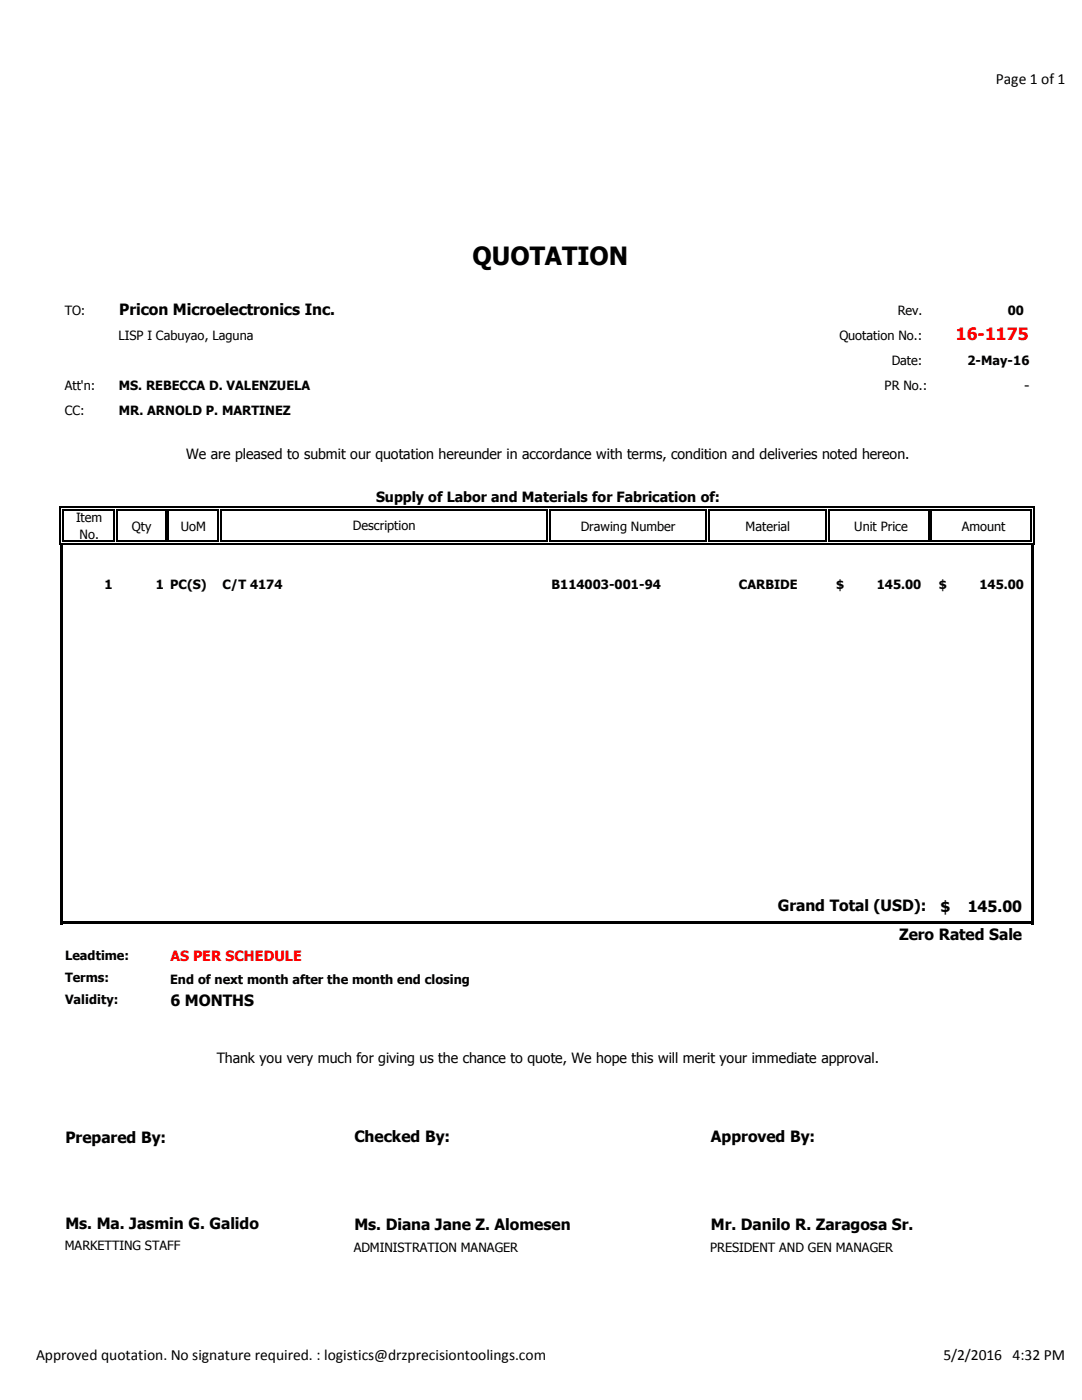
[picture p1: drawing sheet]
<svg xmlns="http://www.w3.org/2000/svg" width="216mm" height="279mm" viewBox="0 0 216 279" stroke-linecap="round" stroke-linejoin="round" font-family="sans-serif">
<defs><g id="words">
<text font-size="5" x="94.3" y="52.9">QUOTATION</text>
<text font-size="3.4" fill="#f00" x="190.7" y="67.8">16-1175</text>
<g font-size="3.1">
<text x="198.7" y="16.8">Page 1 of 1</text>
<text x="23.8" y="62.8">Pricon Microelectronics Inc.</text>
<text x="155.2" y="181.7">Grand Total (USD):</text>
<text x="187.7" y="181.9">$</text>
<text x="193.1" y="181.9">145.00</text>
<text x="179.4" y="187.6">Zero Rated Sale</text>
<text x="34" y="200.7">6 MONTHS</text>
<text x="70.7" y="227.9">Checked By:</text>
<text x="141.9" y="227.9">Approved By:</text>
<text x="13.1" y="228">Prepared By:</text>
<text x="13.1" y="245.3">Ms. Ma. Jasmin G. Galido</text>
<text x="70.7" y="245.5">Ms. Diana Jane Z. Alomesen</text>
<text x="141.9" y="245.5">Mr. Danilo R. Zaragosa Sr.</text>
<text x="7.2" y="271.4">Approved quotation. No signature required. : logistics@drzprecisiontoolings.com</text>
<text x="188.2" y="271.4">5/2/2016 4:32 PM</text>
</g>
<g font-size="2.8">
<text x="37.1" y="91.6">We are pleased to submit our quotation hereunder in accordance with terms, condition and deliveries noted hereon.</text>
<text x="75" y="100.2">Supply of Labor and Materials for Fabrication of:</text>
<text x="43.3" y="212.1">Thank you very much for giving us the chance to quote, We hope this will merit your immediate approval.</text>
</g>
<text font-size="2.8" fill="#f00" x="34" y="191.9">AS PER SCHEDULE</text>
<g font-size="2.5">
<text x="12.9" y="62.8">TO:</text>
<text x="179.1" y="62.8">Rev.</text>
<text x="201.1" y="62.8">00</text>
<text x="23.6" y="67.8">LISP I Cabuyao, Laguna</text>
<text x="167.5" y="67.8">Quotation No.:</text>
<text x="12.9" y="77.8">Att'n:</text>
<text x="23.7" y="77.8">MS. REBECCA D. VALENZUELA</text>
<text x="176.5" y="77.8">PR No.:</text>
<text x="177.9" y="72.8">Date:</text>
<text x="193" y="72.8">2-May-16</text>
<text x="12.9" y="82.8">CC:</text>
<text x="23.7" y="82.8">MR. ARNOLD P. MARTINEZ</text>
<text x="15.2" y="104.2">Item</text>
<text x="15.9" y="107.6">No.</text>
<text x="26.3" y="105.9">Qty</text>
<text x="36.1" y="105.9">UoM</text>
<text x="70.4" y="105.7">Description</text>
<text x="115.9" y="105.9">Drawing Number</text>
<text x="148.8" y="105.9">Material</text>
<text x="170.4" y="105.9">Unit Price</text>
<text x="191.9" y="105.9">Amount</text>
<text x="20.9" y="117.6">1</text>
<text x="31.1" y="117.6">1 PC(S)</text>
<text x="44.4" y="117.6">C/T 4174</text>
<text x="110" y="117.6">B114003-001-94</text>
<text x="147.4" y="117.6">CARBIDE</text>
<text x="166.8" y="117.6">$</text>
<text x="175" y="117.6">145.00</text>
<text x="187.3" y="117.6">$</text>
<text x="195.4" y="117.6">145.00</text>
<text x="13" y="191.6">Leadtime:</text>
<text x="13" y="196">Terms:</text>
<text x="33.9" y="196.3">End of next month after the month end closing</text>
<text x="13" y="200.4">Validity:</text>
<text x="12.9" y="249.5">MARKETTING STAFF</text>
<text x="70.6" y="249.8">ADMINISTRATION MANAGER</text>
<text x="141.7" y="249.8">PRESIDENT AND GEN MANAGER</text>
</g>
<text font-size="2.5" fill="#00f" x="204.3" y="77.8">-</text>
</g></defs>
<g fill="#000">
<path d="M11.9 101.1h.9v.2h-.9z" fill-rule="evenodd"/>
<path d="M11.9 101.1h.3v.8h-.3z" fill-rule="evenodd"/>
<path d="M11.9 108.3h.9v.3h-.9z" fill-rule="evenodd"/>
<path d="M11.9 107.8h.3v.8h-.3z" fill-rule="evenodd"/>
<path d="M12.5 101.6h.3v.3h-.3z" fill-rule="evenodd"/>
<path d="M12.5 101.6h.3v.3h-.3z" fill-rule="evenodd"/>
<path d="M12.5 107.8h.3v.2h-.3z" fill-rule="evenodd"/>
<path d="M12.5 107.8h.3v.2h-.3z" fill-rule="evenodd"/>
<path d="M22.6 101.6h.3v.3h-.3z" fill-rule="evenodd"/>
<path d="M22.6 101.1h.9v.2h-.9z" fill-rule="evenodd"/>
<path d="M22.6 107.8h.3v.2h-.3z" fill-rule="evenodd"/>
<path d="M22.6 101.6h.3v.3h-.3z" fill-rule="evenodd"/>
<path d="M22.6 108.3h.9v.3h-.9z" fill-rule="evenodd"/>
<path d="M22.6 107.8h.3v.2h-.3z" fill-rule="evenodd"/>
<path d="M23.2 101.6h.3v.3h-.3z" fill-rule="evenodd"/>
<path d="M23.2 101.6h.3v.3h-.3z" fill-rule="evenodd"/>
<path d="M23.2 107.8h.3v.2h-.3z" fill-rule="evenodd"/>
<path d="M23.2 107.8h.3v.2h-.3z" fill-rule="evenodd"/>
<path d="M32.9 101.6h.3v.3h-.3z" fill-rule="evenodd"/>
<path d="M32.9 101.1h.8v.2h-.8z" fill-rule="evenodd"/>
<path d="M32.9 107.8h.3v.2h-.3z" fill-rule="evenodd"/>
<path d="M32.9 101.6h.3v.3h-.3z" fill-rule="evenodd"/>
<path d="M32.9 108.3h.8v.3h-.8z" fill-rule="evenodd"/>
<path d="M32.9 107.8h.3v.2h-.3z" fill-rule="evenodd"/>
<path d="M33.5 101.6h.2v.3h-.2z" fill-rule="evenodd"/>
<path d="M33.5 101.6h.2v.3h-.2z" fill-rule="evenodd"/>
<path d="M33.5 107.8h.2v.2h-.2z" fill-rule="evenodd"/>
<path d="M33.5 107.8h.2v.2h-.2z" fill-rule="evenodd"/>
<path d="M43.3 101.6h.3v.3h-.3z" fill-rule="evenodd"/>
<path d="M43.3 101.1h.9v.2h-.9z" fill-rule="evenodd"/>
<path d="M43.3 107.8h.3v.2h-.3z" fill-rule="evenodd"/>
<path d="M43.3 101.6h.3v.3h-.3z" fill-rule="evenodd"/>
<path d="M43.3 108.3h.9v.3h-.9z" fill-rule="evenodd"/>
<path d="M43.3 107.8h.3v.2h-.3z" fill-rule="evenodd"/>
<path d="M43.9 101.6h.3v.3h-.3z" fill-rule="evenodd"/>
<path d="M43.9 101.6h.3v.3h-.3z" fill-rule="evenodd"/>
<path d="M43.9 107.8h.3v.2h-.3z" fill-rule="evenodd"/>
<path d="M43.9 107.8h.3v.2h-.3z" fill-rule="evenodd"/>
<path d="M109 101.6h.3v.3h-.3z" fill-rule="evenodd"/>
<path d="M109 101.1h.8v.2h-.8z" fill-rule="evenodd"/>
<path d="M109 107.8h.3v.2h-.3z" fill-rule="evenodd"/>
<path d="M109 101.6h.3v.3h-.3z" fill-rule="evenodd"/>
<path d="M109 108.3h.8v.3h-.8z" fill-rule="evenodd"/>
<path d="M109 107.8h.3v.2h-.3z" fill-rule="evenodd"/>
<path d="M109.5 101.6h.3v.3h-.3z" fill-rule="evenodd"/>
<path d="M109.5 101.6h.3v.3h-.3z" fill-rule="evenodd"/>
<path d="M109.5 107.8h.3v.2h-.3z" fill-rule="evenodd"/>
<path d="M109.5 107.8h.3v.2h-.3z" fill-rule="evenodd"/>
<path d="M140.7 101.6h.3v.3h-.3z" fill-rule="evenodd"/>
<path d="M140.7 101.1h.9v.2h-.9z" fill-rule="evenodd"/>
<path d="M140.7 107.8h.3v.2h-.3z" fill-rule="evenodd"/>
<path d="M140.7 101.6h.3v.3h-.3z" fill-rule="evenodd"/>
<path d="M140.7 108.3h.9v.3h-.9z" fill-rule="evenodd"/>
<path d="M140.7 107.8h.3v.2h-.3z" fill-rule="evenodd"/>
<path d="M141.3 101.6h.3v.3h-.3z" fill-rule="evenodd"/>
<path d="M141.3 101.6h.3v.3h-.3z" fill-rule="evenodd"/>
<path d="M141.3 107.8h.3v.2h-.3z" fill-rule="evenodd"/>
<path d="M141.3 107.8h.3v.2h-.3z" fill-rule="evenodd"/>
<path d="M164.7 101.6h.2v.3h-.2z" fill-rule="evenodd"/>
<path d="M164.7 101.1h.8v.2h-.8z" fill-rule="evenodd"/>
<path d="M164.7 107.8h.2v.2h-.2z" fill-rule="evenodd"/>
<path d="M164.7 101.6h.2v.3h-.2z" fill-rule="evenodd"/>
<path d="M164.7 108.3h.8v.3h-.8z" fill-rule="evenodd"/>
<path d="M164.7 107.8h.2v.2h-.2z" fill-rule="evenodd"/>
<path d="M165.2 101.6h.3v.3h-.3z" fill-rule="evenodd"/>
<path d="M165.2 101.6h.3v.3h-.3z" fill-rule="evenodd"/>
<path d="M165.2 107.8h.3v.2h-.3z" fill-rule="evenodd"/>
<path d="M165.2 107.8h.3v.2h-.3z" fill-rule="evenodd"/>
<path d="M185.1 101.6h.3v.3h-.3z" fill-rule="evenodd"/>
<path d="M185.1 101.1h.9v.2h-.9z" fill-rule="evenodd"/>
<path d="M185.1 107.8h.3v.2h-.3z" fill-rule="evenodd"/>
<path d="M185.1 101.6h.3v.3h-.3z" fill-rule="evenodd"/>
<path d="M185.1 108.3h.9v.3h-.9z" fill-rule="evenodd"/>
<path d="M185.1 107.8h.3v.2h-.3z" fill-rule="evenodd"/>
<path d="M185.7 101.6h.3v.3h-.3z" fill-rule="evenodd"/>
<path d="M185.7 101.6h.3v.3h-.3z" fill-rule="evenodd"/>
<path d="M185.7 107.8h.3v.2h-.3z" fill-rule="evenodd"/>
<path d="M185.7 107.8h.3v.2h-.3z" fill-rule="evenodd"/>
<path d="M205.6 101.6h.3v.3h-.3z" fill-rule="evenodd"/>
<path d="M205.6 107.8h.3v.2h-.3z" fill-rule="evenodd"/>
<path d="M205.6 101.6h.3v.3h-.3z" fill-rule="evenodd"/>
<path d="M205.6 101.1h.8v.2h-.8z" fill-rule="evenodd"/>
<path d="M205.6 108.3h.8v.3h-.8z" fill-rule="evenodd"/>
<path d="M205.6 107.8h.3v.2h-.3z" fill-rule="evenodd"/>
<path d="M206.2 101.1h.2v.8h-.2z" fill-rule="evenodd"/>
<path d="M206.2 107.8h.2v.8h-.2z" fill-rule="evenodd"/>
<path d="M12.1 108.6h.5v75.9h-.5z" fill-rule="evenodd"/>
<path d="M12.6 183.9h193.7v.6h-193.7z" fill-rule="evenodd"/>
<path d="M205.7 108.6h.6v75.9h-.6z" fill-rule="evenodd"/>
</g>
<g fill="none" stroke="#000" stroke-width=".28">
<path d="M12.1 101.9v5.9M12.6 101.9v5.9M12.8 101.2h9.8M12.8 101.8h9.8M12.8 107.9h9.8M12.8 108.5h9.8M22.8 101.9v5.9M23.4 101.9v5.9M23.5 101.2h9.4M23.5 101.8h9.4M23.5 107.9h9.4M23.5 108.5h9.4"/>
<path d="M33 101.9v5.9M33.6 101.9v5.9M33.7 101.2h9.6M33.7 101.8h9.6M33.7 107.9h9.6M33.7 108.5h9.6M43.5 101.9v5.9M44 101.9v5.9M44.2 101.2h64.8M44.2 101.8h64.8M44.2 107.9h64.8M44.2 108.5h64.8"/>
<path d="M109.1 101.9v5.9M109.7 101.9v5.9M109.8 101.2h30.9M109.8 101.8h30.9M109.8 107.9h30.9M109.8 108.5h30.9M140.9 101.9v5.9M141.4 101.9v5.9M141.6 101.2h23.1M141.6 101.8h23.1M141.6 107.9h23.1M141.6 108.5h23.1"/>
<path d="M164.8 101.9v5.9M165.4 101.9v5.9M165.5 101.2h19.6M165.5 101.8h19.6M165.5 107.9h19.6M165.5 108.5h19.6M185.3 101.9v5.9M185.8 101.9v5.9M186 101.2h19.6M186 101.8h19.6M186 107.9h19.6M186 108.5h19.6"/>
<path d="M205.7 101.9v5.9M206.3 101.9v5.9"/>
</g>
<use href="#words"/>
</svg>
